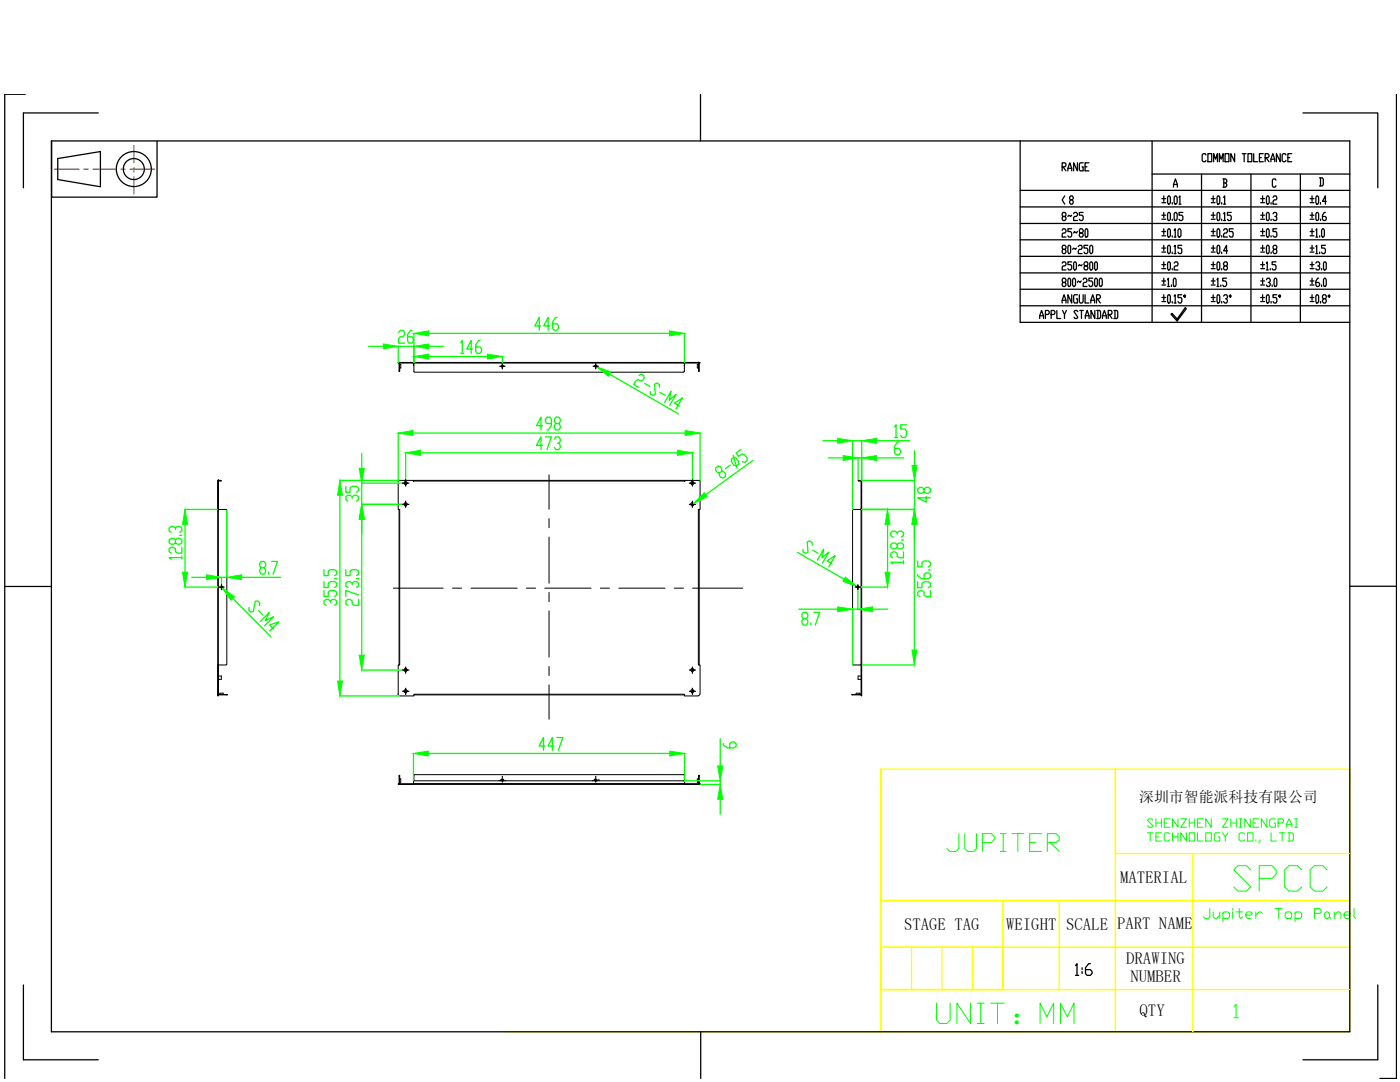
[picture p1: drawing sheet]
<svg xmlns="http://www.w3.org/2000/svg" width="279mm" height="216mm" viewBox="0 0 279 216" stroke-linecap="round" stroke-linejoin="round" font-family="sans-serif">
<defs><g id="words">
<text font-size="9.3" fill="#0f0" x="245.2" y="179.2">SPCC</text>
<text font-size="7.5" fill="#0f0" x="185.9" y="205.3">UNIT：MMMM</text>
<text font-size="7.1" fill="#0f0" x="188" y="171.1">JUPITER</text>
<text font-size="5.8" fill="#0f0" x="201.8" y="204.2">：</text>
<text font-size="4.4" x="211" y="45.2">8~25</text>
<g font-size="3.3">
<text x="223.5" y="176.3">MATERIAL</text>
<text x="180.4" y="185.5">STAGE TAG</text>
<text x="200.8" y="185.5">WEIGHT</text>
<text x="212.8" y="185.5">SCALE</text>
<text x="222.9" y="185.4">PART NAME</text>
<text x="224.8" y="192.4">DRAWING</text>
<text x="225.6" y="195.9">NUMBER</text>
<text x="227.4" y="202.7">QTY</text>
</g>
<text font-size="3" x="227.3" y="160">深圳市智能派科技有限公司</text>
</g></defs>
<!-- layer: 0 -->
<g fill="none" stroke="#000" stroke-width=".2">
<path d="M79.5 72.3h.3v.1h-.3zM79.6 72.4h.1M79.6 72.4h.2v1.6h-.2zM79.6 74v.1l.2-.1M79.8 72.4h.1M79.8 72.7h.2v.7h-.2M79.8 72.3h2.8v.1h-2.8M82.5 72.4h.1M82.5 72.4l.1 .6M82.6 72.4h54v1.7l-.2 .1M82.6 72.4l.1 1.8M82.6 72.4h.1"/>
<path d="M82.6 72.3h54M82.7 74.3h53.8M100.1 73h.4M118.7 73h.4M136.6 72.4h.1M136.6 72.9l-.1 .1M136.6 72.4v.5M139.3 72.3h-2.7v.1h2.7M139.3 72.3h.4v.1h-.4M139.3 72.3v.1M139.4 72.4h.1M139.4 72.4h.1v1.6h-.1z"/>
<path d="M139.4 74v.1l.1-.1M139.4 72.7h-.2v.7h.2M139.5 72.4h.1M43.4 96v-.1l.2 .1M43.6 95.9h.4v.1h-.4zM43.6 95.9h.1M44 95.9h.2l-.2 .1M79.5 96v5.7h.3v31h-.3v5.8M79.5 95.9l-.1 .1M79.6 95.9h2.9v.2h54.2v-.2h2.9M82.5 96v-.1h54.1v.1M139.6 95.9l.1 .1"/>
<path d="M139.7 96v5.7h-.3v31h.3v5.8M171.3 95.9l.1 .1zM171.4 95.9h.4v.1h-.4M171.8 95.9l.2 .1zM171.8 96v5.7h.2v-5.7M43.4 101.7v-5.7h.2v5.7M43.4 101.7h.2M43.4 101.7v31M43.6 101.7h.1M45.1 101.7l.1 .1M45.1 101.7h-1.5v31M45.3 101.8v30.8"/>
<path d="M79.6 101.7v31M139.5 101.7v31M170.3 101.7l-.1 .1v30.8M170.3 101.7h1.5M171.8 101.7v31h-1.5M171.8 101.7h.1M172 101.7v31M43.4 138.5v-5.8h.2v5.8M43.4 138.5v.4h.2v-.4M43.4 138.5h.2M43.5 138.7h.1M43.6 132.7h.1"/>
<path d="M43.6 138.5h.1M43.6 134.9h.6v.7h-.6M43.6 132.7h1.5M43.9 138.6v-.3h.6v.3M45.2 132.5l-.1 .1M45.3 138.6h.1l-.1 .1M45.3 138.6h-1.7l1.7 .1M45.3 138.6v.1M79.4 138.5l.4 .3M79.8 138.9h2.8v-.4h54v.4h2.7M82.6 138.7h54M139.7 138.5l-.4 .3"/>
<path d="M170 138.6l.2 .1zM170.2 132.5l.1 .1M170.2 138.6h1.6l-1.6 .1M170.9 138.6v-.3h.6v.3M171.8 138.5v-5.8h.2v5.8M171.8 138.5v.4h.2v-.4M171.8 132.7h.1M171.8 138.5h.1M171.8 134.9h-.5v.7h.5M171.8 138.5h.2M171.8 138.7h.1M79.6 156.4h2.9v.1h-2.9"/>
<path d="M79.6 156.4v.1M79.6 156.3v.1M79.6 154.8h.2v1.6h-.2zM79.6 154.8v-.1l.2 .1M79.8 155.4h.2v.7h-.2M82.5 156.4h.1M82.5 156.5h.1M82.5 156.4v.1M82.6 154.7l-.1 1.7h54.1M82.6 154.7l.1-.1h53.7l.1 .1M82.6 155.8h53.9M99.9 155.8a.32 .32 0 0 1 .3-.4 .32 .32 0 0 1 .4 .4"/>
<path d="M100.1 155.8a.19 .19 0 0 1 .1-.3 .19 .19 0 0 1 .2 .3M118.5 155.8a.32 .32 0 0 1 .4-.4 .32 .32 0 0 1 .3 .4M118.7 155.8a.19 .19 0 0 1 .2-.3 .19 .19 0 0 1 .2 .3M136.5 155.8l.1 .1M136.6 154.7v1.1M136.6 156.4v.1h-54.1M136.6 155.9v.5M136.6 156.4h.1M136.6 156.5h.1M139.4 156.4h.1M139.4 154.7l.1 .1zM139.4 154.8v1.6h.1v-1.6"/>
<path d="M139.4 155.4h-.2v.7h.2M139.5 156.3v.1M139.6 156.4l.1 .1zM139.6 156.4h-2.9v.1h2.9"/>
<circle cx="100.2" cy="73.1" r=".19"/>
<circle cx="118.9" cy="73.1" r=".19"/>
<circle cx="80.9" cy="96.4" r=".32"/>
<circle cx="138.2" cy="96.4" r=".32"/>
<circle cx="44.2" cy="117.1" r=".19"/>
<circle cx="80.9" cy="100.6" r=".32"/>
<circle cx="138.2" cy="100.6" r=".32"/>
<circle cx="171.2" cy="117.1" r=".19"/>
<circle cx="80.9" cy="137.9" r=".32"/>
<circle cx="80.9" cy="133.7" r=".32"/>
<circle cx="138.2" cy="137.9" r=".32"/>
<circle cx="138.2" cy="133.7" r=".32"/>
</g>
<!-- layer: VhF -->
<g fill="none" stroke="#0f0" stroke-width=".25">
<path d="M73.5 69.1h3M79.6 66.4l.3-.5h.5l.3 .5v.4l-.3 .4h-.5l-.3 .4v.9h1.1M82.2 65.9h-.3l-.6 .9v1.2l.3 .5h.6l.3-.5v-.4l-.3-.4h-.9M82.6 69.1h-3.1v3.2M82.6 66.5v5.8M85.6 66.5h48M85.6 69.1h2.9M85.6 71.1h11.7M92 68.4l.3-.4v2.5M92 70.5h.6M94.3 69.7h-1.2l.9-1.7v2.5M95.8 68h-.3l-.6 .8v1.3l.3 .4h.6l.3-.4v-.4l-.3-.5h-.9"/>
<path d="M100.3 71.1v1.4M107.9 65h-1.2l.9-1.7v2.6M109.7 65h-1.2l.9-1.7v2.6M111.2 63.3h-.3l-.6 .9v1.3l.3 .4h.6l.3-.4v-.5l-.3-.4h-.9M118.7 73l.4 .2M121.6 74.6l13.8 8M127.5 74.9l.5-.3 .5 .3v.6l-.2 .3-.4 .2-.5-.3-.5 .3-.4 .7 1 .6M128.7 76.5l1 .6M131.6 77.3v-.6l-.5-.3-.5 .3 .2 2-.5 .2-.5-.3v-.5M131.7 78.3l1.1 .6M136.6 66.5v5.8M67.8 95.9h11.7"/>
<path d="M67.8 98.8v37.1M69 97v1.2h.9v-.9l.4-.3h.8l.5 .3v.6l-.5 .3M70.3 99.4v-.3l-.4-.3h-.5l-.4 .3v.6l.4 .3M70.3 99.1l.4-.3h.4l.5 .3v.6l-.5 .3M72.2 90.5v2.9M79.5 86.4v9.5M80.3 96.4h-8.1v4.2h8.1M81 90.4v5.3M82.4 86.4h54.4M83.9 90.4h51.3M108.3 84.9h-1.2l.9-1.7v2.6M108.3 88.9h-1.2l.9-1.7v2.5"/>
<path d="M108.9 87.2h1.1l-.9 2.5M110 84.5h-.9l-.2-.4v-.4l.2-.5h.6l.3 .5v1.2l-.6 .9h-.3M110.6 87.6l.3-.4h.6l.3 .4v.4l-.3 .4h-.3M110.9 84.5l-.3-.4v-.4l.3-.5h.6l.3 .5v.4l-.3 .4h-.6l-.3 .4v.5l.3 .4h.6l.3-.4v-.5l-.3-.4M111.5 88.4l.3 .5v.4l-.3 .4h-.6l-.3-.4M132.6 80.3l1.3-2.2-.3 1.8 1.3-1.2-1.2 2.2M135.6 81l-1-.6 1.6-1-1.3 2.2M138.2 90.4v5.3M139.7 86.4v9.5M144.1 94l.4 .2 .3 .3v.6l-.5 .3-.5-.2-.2-.3v-.5l.5-.4-.1-.5-.2-.4-.5-.1-.5 .4v.5l.3 .3 .5 .2M145.7 92.8l-.9 .7M146 91.6l.4-.4 .5 .2 .5 .7v.5l-.4 .4-.6-.2-.4-.7z"/>
<path d="M146.3 90.8l.8 2.6M147.9 89.7l-1 .7 .5 .7 .7-.5 .5 .1 .5 .7v.5l-.5 .4-.5-.2M150.3 91.9l-9.4 6.8M164.2 87.9h3M165.3 91.4h3M171.9 95.9h10.6v5.8h-10.5M172 95.8v-7.9h-1.8v13.8M172 91.4h-.7v4.4M174.9 87.9h6.6M174.9 91.4h5.5M178.5 85.2l.3-.4v2.5M178.5 87.3h.6"/>
<path d="M179.4 88.2h-.3l-.6 .8v1.3l.3 .4h.6l.3-.4v-.4l-.3-.4h-.9M180.9 84.8h-1.2v.8h.9l.3 .4v.9l-.3 .4h-.6l-.3-.4M182.5 89.9v3M184.4 97.6l.4-.3h.5l.4 .3v.5l-.4 .3h-.5l-.4-.3v-.5l-.4-.3h-.4l-.5 .3v.5l.5 .3h.4l.4-.3M184.8 99v1.2l-1.7-.9h2.6M35 107.7l.4-.3h.5l.4 .3v.6l-.4 .3h-.5l-.4-.3v-.6l-.4-.3h-.4l-.4 .3v.6l.4 .3h.4l.4-.3M35 105.6v-.3l-.4-.3h-.4l-.4 .3v.6l.4 .3M35 105.3l.4-.3h.5l.4 .3v.6l-.4 .3M35.9 106.8h.4M36.3 111.3h-2.5l.4 .3M36.3 109.2v1.2h-.9l-.4-.3v-.6l-.4-.3h-.4l-.4 .3v.6l.4 .3M36.3 111v.6"/>
<path d="M36.9 101.7h6.5M36.9 117.2h6.8M36.9 104.6v9.6M38.3 115.2h2.9M44 117l.3 .3M45.3 101.8v13.4h-1.1v1.4M46.5 119.4l7.5 7.6M48.2 115.2h7.8M52.1 113.3l-.3-.4v-.4l.3-.5h.6l.3 .5v.4l-.3 .4h-.6l-.3 .4v.4l.3 .5h.6l.3-.5v-.4l-.3-.4M53.6 114.1v.5M54.2 112h1.2l-.9 2.6M64.7 117.8v1.2h.8v-.9l.4-.3h.9l.4 .3v.6l-.4 .3"/>
<path d="M64.7 116v1.2h.8v-.9l.4-.3h.9l.4 .3v.6l-.4 .3M64.7 113.7v1.2h.8v-.9l.4-.3h.9l.4 .3v.6l-.4 .3M65.9 119.9l.5-.3h.4l.4 .3v.6l-.4 .3M66.8 115.5h.4M69 113.7v1.2h.9v-.9l.4-.3h.8l.5 .3v.6l-.5 .3M70.3 116.6v-.3l-.4-.3h-.5l-.4 .3v.6l.4 .3M70.3 116.3l.4-.3h.4l.5 .3v.6l-.5 .3M71.1 115.5h.5M71.6 119.6v1.2h-.9l-.4-.3v-.6l-.4-.3h-.5l-.4 .3v.6l.4 .3M71.6 118.7l-2.6-.9v1.2M72.2 103.6v27.1M138.4 100.4l-.5 .4"/>
<path d="M159.1 110.2l9.4 5.4M162.1 108.7v-.5l-.5-.3-.5 .2 .2 2.1-.5 .2-.5-.3-.1-.5M162.2 109.8l1.1 .6M163.1 111.8l1.3-2.2-.3 1.7 1.3-1.1-1.3 2.2M166.1 112.5l-1-.6 1.6-1-1.3 2.2M171 117.1l.4 .2M171.2 117.7v3.9h-1v10.9M171.8 117.2h5.3M177.1 104.6v9.6M179 108.6l.5-.3h.4l.4 .3v.6l-.4 .3h-.4l-.5-.3v-.6l-.4-.3h-.4l-.4 .3v.6l.4 .3h.4l.4-.3M179 106.6v-.3l-.4-.3h-.4l-.4 .3v.6l.4 .3M179 106.3l.5-.3h.4l.4 .3v.6l-.4 .3"/>
<path d="M179.9 107.8h.4M180.3 112.2h-2.5l.4 .3M180.3 110.1v1.2h-.8l-.5-.3v-.6l-.4-.3h-.4l-.4 .3v.6l.4 .3M180.3 111.9v.6M182.5 104.6v25.1M182.5 104.6v3M183.1 116.1v1.2h.9v-.9l.4-.3h.9l.4 .3v.6l-.4 .3M183.1 114.6v.3l.9 .6h1.3l.4-.3v-.6l-.4-.3h-.5l-.4 .3v.9M183.1 111.9v1.2h.9v-.9l.4-.3h.9l.4 .3v.6l-.4 .3M185.3 113.7h.4M185.7 117.9v1.2h-.9l-.4-.3v-.6l-.4-.3h-.4l-.5 .3v.6l.5 .3M51.6 121.8l.8 .9"/>
<path d="M51.7 120.8l.2-.5-.5-.4-.5 .1-.3 2-.5 .1-.5-.4 .1-.5M52 124l1.7-1.8-.7 1.6 1.6-.7-1.8 1.8M54.6 125.5l-.8-.8 1.8-.6-1.8 1.8M65.9 120.2v-.3l-.4-.3h-.4l-.4 .3v.6l.4 .3M67.8 138.9h12M72.2 133.7h8.1M159.4 121.6h7.8M160.3 123.5l-.3-.5v-.4l.3-.4h.6l.3 .4v.4l-.3 .5h-.6l-.3 .4v.4l.3 .4h.6l.3-.4v-.4l-.3-.4M161.8 124.3v.4M162.4 122.2h1.2l-.9 2.5M172 132.7h10.5M174.2 121.6h2.9"/>
<path d="M82.5 150.3v5.5M85.5 150.3h48.2M108.8 148.9h-1.2l.9-1.7v2.5M110.5 148.9h-1.1l.9-1.7v2.5M111.1 147.2h1.2l-.9 2.5M136.5 155.8h7.2v.7h-3.9M136.6 150.3v5.5M143.7 147.4v5.4M143.7 159.5v2.9M144.4 148.4v.2l.8 .6h1.3l.4-.3v-.5l-.4-.3h-.4l-.5 .3v.8"/>
</g>
<g fill="#0f0" stroke="#0f0" stroke-width=".2">
<path d="M79.5 86.4l2.9-.5v1z"/>
<path d="M136.8 85.9l2.9 .5-2.9 .5z"/>
<path d="M67.8 95.9l.5 2.9h-.9z"/>
<path d="M67.4 135.9h.9l-.5 3z"/>
<path d="M81 90.4l2.9-.6v1.1z"/>
<path d="M135.2 89.8l3 .6-3 .5z"/>
<path d="M72.2 100.6l.5 3h-1z"/>
<path d="M71.7 130.7h1l-.5 3z"/>
<path d="M71.7 93.4h1l-.5 3z"/>
<path d="M140.6 98.3l.5 .8-2.7 1.3z"/>
<path d="M167.2 87.5l3 .4-3 .5z"/>
<path d="M172 87.9l2.9-.4v.9z"/>
<path d="M168.3 90.9l3 .5-3 .5z"/>
<path d="M172 91.4l2.9-.5v1z"/>
<path d="M182 129.7h1l-.5 3z"/>
<path d="M182.5 101.7l.5 2.9h-1z"/>
<path d="M182 92.9h1l-.5 3z"/>
<path d="M176.6 114.2h1l-.5 3z"/>
<path d="M177.1 101.7l.5 2.9h-1z"/>
<path d="M171.2 121.6l3-.5v1z"/>
<path d="M167.2 121.1l3 .5-3 .5z"/>
<path d="M168.7 115.2l2.3 1.9-2.8-1.1z"/>
<path d="M82.6 66.5l3-.5v1z"/>
<path d="M133.6 66l3 .5-3 .5z"/>
<path d="M76.5 68.6l3 .5-3 .5z"/>
<path d="M82.6 69.1l3-.5v1z"/>
<path d="M82.6 71.1l3-.4v.9z"/>
<path d="M97.3 70.7l3 .4-3 .5z"/>
<path d="M119.1 73.2l2.8 1-.5 .9z"/>
<path d="M41.2 114.7l3 .5-3 .5z"/>
<path d="M45.3 115.2l2.9-.5v1z"/>
<path d="M36.4 114.2h1l-.5 3z"/>
<path d="M36.9 101.7l.5 2.9h-1z"/>
<path d="M44.3 117.3l2.5 1.8-.7 .7z"/>
<path d="M143.7 156.5l.5 3h-1z"/>
<path d="M143.2 152.8h1l-.5 3z"/>
<path d="M82.5 150.3l3-.4v.9z"/>
<path d="M133.7 149.9l2.9 .4-2.9 .5z"/>
</g>
<g fill="none" stroke="#000" stroke-width=".25">
<path d="M100.3 72.6v.5h-.5M100.8 73.1h-.5v.5M118.9 72.6v.5h-.5M119.4 73.1h-.5v.5M81 95.8v.6h-.6M81.6 96.4h-.6v.6M138.2 95.8v.6h-.6M138.8 96.4h-.6v.6M44.2 116.7v.5h-.5M44.7 117.2h-.5v.5M81 100v.6h-.6M81.6 100.6h-.6v.6"/>
<path d="M138.2 100v.6h-.6M138.8 100.6h-.6v.6M171.2 116.7v.5h-.5M171.7 117.2h-.5v.5M81 133.1v.6h-.6M81 137.3v.6h-.6M81.6 133.7h-.6v.6M81.6 137.9h-.6v.7M138.2 137.3v.6h-.6M138.2 133.1v.6h-.6M138.8 137.9h-.6v.7M138.8 133.7h-.6v.6"/>
<path d="M99.6 155.8h.1M100.3 155.5v.3h-.3M100.3 155.1h.1M100.3 156.4h.1M100.6 155.8h-.3v.3M100.9 155.8h.1M118.3 155.8h.1M118.9 155.5v.3h-.3M118.9 155.1h.1M118.9 156.4h.1M119.2 155.8h-.3v.3M119.5 155.8h.1"/>
</g>
<g fill="none" stroke="#000" stroke-width=".2">
<path d="M109.6 94.8v6.8M78.5 117.4h9.9M90.3 117.4h1.8M94 117.4h9.2M105 117.4h1.9M108.7 117.4h9.3M109.6 103.5v1.8M109.6 107.2v9.2M109.6 118.2v1.9M119.8 117.4h1.8M123.5 117.4h9.2M134.5 117.4h1.9"/>
<path d="M138.2 117.4h10M109.6 121.9v9.2M109.6 133v1.8M109.6 136.7v6.8"/>
</g>
<g fill="none" stroke="#0f0" stroke-width=".2">
<path d="M229 166.2h1.1M229.5 166.2v1.6M230.1 163.7l-.3-.3h-.5l-.3 .3 1.1 1.1-.3 .3h-.5l-.3-.3M230.7 163.4v1.7M230.7 164.2h1.1M230.7 167h.5M231.8 166.2h-1.1v1.6h1.1M231.8 163.4v1.7M232.3 164.2h.6M233.4 163.4h-1.1v1.7h1.1M233.4 166.4l-.3-.2h-.5l-.3 .2v1.2l.3 .2h.5l.3-.2M234 167h1.1"/>
<path d="M234 166.2v1.6M235.1 163.4v1.7l-1.1-1.7v1.7M235.1 166.2v1.6M235.6 163.4h1.2l-1.2 1.7h1.2M236.8 166.2v1.6l-1.2-1.6v1.6M237.3 166.2h1.1v1.6h-1.1zM237.3 164.2h1.1M237.3 163.4v1.7M238.4 163.4v1.7M239 166.2v1.6h1.1M239 164.2h.5M240.1 163.4h-1.1v1.7h1.1"/>
<path d="M240.6 166.2h1.1v1.6h-1.1zM241.7 163.4v1.7l-1.1-1.7v1.7M243.4 166.2h-.8l-.3 .2v1.2l.3 .2h.8v-.8h-.3M244 163.4h1.1l-1.1 1.7h1.1M244 166.2l.5 .8v.8M245.1 166.2l-.6 .8M245.6 164.2h1.1M245.6 163.4v1.7M246.7 163.4v1.7M247.3 165.1h.6M247.3 163.4h.6M247.6 163.4v1.7"/>
<path d="M248.4 166.4l-.3-.2h-.5l-.3 .2v1.2l.3 .2h.5l.3-.2M249 166.2h1.1v1.6h-1.1zM249.5 163.4v1.7l-1.1-1.7v1.7M250.1 164.2h.5M250.6 167.6v.2M251.2 163.4h-1.1v1.7h1.1M251.5 167.6v.2l-.3 .3M252.8 163.4v1.7l-1.1-1.7v1.7M253.7 166.2v1.6h1.1M254.5 163.4h-.8l-.3 .3v1.1l.3 .3h.8v-.9h-.3M255.1 164.2h.8l.3-.3v-.2l-.3-.3h-.8v1.7M255.3 166.2h1.1"/>
<path d="M255.9 166.2v1.6M256.7 165.1v-.6l.6-1.1 .5 1.1v.6M256.7 164.5h1.1M257 166.2h.8l.3 .2v1.2l-.3 .2h-.8M257.3 166.2v1.6M258.4 165.1h.5M258.4 163.4h.5M258.7 163.4v1.7M241.4 181.3v1.6l-.3 .4h-.6l-.3-.4M242.1 182v.9l.4 .4h.3l.6-.7M243.4 182v1.3M244.1 182.3l.3-.3h.6l.4 .3v.6l-.4 .4h-.9"/>
<path d="M244.1 182v1.9M246 182v1.3M247.3 181.3v1.6l.4 .4 .3-.4M248.6 182.6h1l.4-.3-.4-.3h-.6l-.4 .3v.6l.4 .4h.6M250.6 182v1.3M251.9 182.3l-.3-.3h-.3l-.7 .6M255.2 181.3v2M256.5 182.3l.3-.3h.7l.3 .3v.6l-.3 .4h-.7l-.3-.4zM258.5 182.3l.3-.3h.6l.4 .3v.6l-.4 .4h-.9M258.5 182v1.9M262.4 182.3h.9l.4-.3v-.4l-.4-.3h-.9v2M264.3 182.3l.3-.3h.4l.3 .3v.6l-.3 .4h-.4l-.3-.4z"/>
<path d="M265.3 182.9l.3 .4M266.3 182.6l.6-.6h.4l.3 .3v1M266.3 182v1.3M268.2 182.6h1l.4-.3-.4-.3h-.6l-.4 .3v.6l.4 .4h.6M270.2 181.3v1.6l.3 .4M246.3 200.9l.4-.5v2.7M246.3 203.1h.9"/>
</g>
<!-- layer: 0 -->
<g fill="none" stroke="#ff0" stroke-width=".25">
<path d="M175.8 153.5h46.8v26.2M222.6 153.5v35.5h46.8v16.9h-46.8v-16.9h46.8v-18.7M222.6 153.5h46.8v16.8h-46.8zM175.8 179.7h24.4v9.3h-24.4v8.5h24.4v-8.5h-24.4zM211.4 179.7v17.8M222.6 179.7h-46.8v-26.2v52.4h-74.8M222.6 179.7v9.3h-22.4v8.5h22.4M222.6 179.7h-22.4v9.3h22.4v8.5M222.6 179.7h46.8M238.1 170.3v35.6M175.8 197.5h46.8v8.4h-46.8zM175.8 189h24.4v8.5h-24.4z"/>
<path d="M181.9 189v8.5M188 189v8.5M194.1 189v8.5M222.6 197.5h46.8"/>
</g>
<g fill="none" stroke="#000" stroke-width=".25">
<path d="M5.1 18.8h-4.2v196.4M139.8 18.8v9.3M278.7 18.8v196.4h-3.3M10.3 28.1h259.1v177.8h-259.1zM10.3 28.1v11.2h21v-11.2M11.5 31.6l8.5-1.4v7.1l-8.5-1.5zM19.6 22.5h-14.9v15M203.6 28.1v36.2h65.8M203.6 38h65.8M212 33.3h.5l.2-.3v-.3l-.2-.2h-.5v1.6M212.1 33.3l.6 .8M212.5 39.1l-.5 .8 .5 .8"/>
<path d="M213.1 34.1v-.5l.4-1.1 .4 1.1v.5M213.1 33.6h.8M213.7 39.9l-.2-.5 .2-.3h.3l.2 .5-.2 .3h-.3l-.2 .3 .2 .5h.3l.2-.3-.2-.5M215 32.5v1.6l-.7-1.6v1.6M216.2 32.5h-.6l-.2 .2v1.1l.2 .3h.6v-.8h-.2M216.5 33.3h.4M217.3 32.5h-.8v1.6h.8M229.9 34.7h39.5M229.9 28.1v36.2M231.9 39.6h.7M232.3 39.1v1.1M233.2 39.1h.2l.2 .3v1l-.2 .3h-.2l-.2-.3v-1z"/>
<path d="M234.2 37.4v-.6l.4-1.1 .4 1.1v.6M234.2 36.8h.8M234.5 39.1h.2l.2 .3v1l-.2 .3h-.2l-.2-.3v-1zM235.3 39.4l.2-.3v1.6M239.8 34.7v29.6M240.7 30.9l-.2-.2h-.4l-.2 .2v1.1l.2 .3h.4l.2-.3M241.1 30.7h.7v1.6h-.7zM241.7 39.6h.8M242.1 39.1v1.1M242.2 32.3v-1.6l.4 1.1 .4-1.1v1.6M243 39.1h.3l.1 .3v1l-.1 .3h-.3l-.1-.3v-1zM243.3 32.3v-1.6l.4 1.1 .4-1.1v1.6"/>
<path d="M244.1 35.7h.5l.2 .3v.3l-.2 .2M244.2 39.4l.2-.3v1.6M244.2 36.5h.4l.2 .6-.2 .3h-.5M244.2 35.7v1.7M244.5 30.7h.8v1.6h-.8zM246.4 30.7v1.6l-.8-1.6v1.6M247.9 30.7h.8M248.3 30.7v1.6M249.1 30.7h.7v1.6h-.7zM249.7 34.7v29.6M250.2 30.7v1.6h.8M251.3 31.5h.4"/>
<path d="M251.6 39.6h.8M252 39.1v1.1M252.1 30.7h-.8v1.6h.8M252.5 31.5h.5l.3-.3v-.3l-.3-.2h-.5v1.6M252.7 31.5l.6 .8M252.9 39.1h.2l.2 .3v1l-.2 .3h-.2l-.2-.3v-1zM253.6 32.3v-.5l.4-1.1 .4 1.1v.5M253.6 31.8h.8M254.1 39.4l.2-.3h.3l.2 .3-.2 .5h-.3l-.2 .3v.5h.7M254.6 36l-.1-.3h-.4l-.2 .3v1.1l.2 .3h.4l.1-.3M255.5 30.7v1.6l-.8-1.6v1.6M256.6 30.9l-.1-.2h-.4l-.2 .2v1.1l.2 .3h.4l.1-.3"/>
<path d="M257 31.5h.4M257.8 30.7h-.8v1.6h.8M259.5 34.7v29.6M260 22.5h15v15M261.5 39.6h.7M261.8 39.1v1.1M262.8 39.1h.2l.2 .3v1l-.2 .3h-.2l-.2-.3v-1zM263.3 35.5h.6l.2 .2v1.1l-.2 .3h-.6M263.5 35.5v1.6M203.6 57.7h65.8M203.6 54.5h65.8M203.6 51.2h65.8"/>
<path d="M203.6 47.9h65.8M203.6 44.6h65.8M203.6 41.3h65.8M212 45.9l.1-.3h.4l.2 .3-.2 .6h-.4l-.1 .3v.5h.7M212 52.5l.1-.2h.4l.2 .2v.3l-.2 .3h-.4l-.1 .2v.6h.7M212 59.9h.7M212.1 49.8l-.1-.6 .1-.2h.4l.2 .2v.3l-.2 .3h-.4l-.1 .3 .1 .5h.4l.2-.3-.2-.5M212.1 56.4l-.1-.3 .1-.6h.4l.2 .3-.2 .6h-.4l-.1 .2 .1 .6h.4l.2-.3-.2-.5M213.3 49h.2l.2 .2v1.1l-.2 .3h-.2l-.2-.3v-1.1zM213.3 55.5h.2l.2 .3v1.1l-.2 .3h-.2l-.2-.3v-1.1zM213.9 45.6h-.8v.6h.6l.2 .3v.5l-.2 .3h-.4l-.2-.3M213.9 58.8v1.7l-.8-1.7v1.7"/>
<path d="M213.9 52.3h-.8v.5h.6l.2 .3v.5l-.2 .3h-.4l-.2-.3M214.3 55.5h.1l.2 .3v1.1l-.2 .3h-.1l-.2-.3v-1.1zM214.4 52.3h.2l.2 .2v1.1l-.2 .3h-.2l-.1-.3v-1.1zM214.8 49.5l-.2 .3-.3-.3-.2 .3M215 58.8h-.6l-.1 .3v1.1l.1 .3h.6v-.9h-.2M215.2 49.2l.2-.2h.4l.2 .2-.2 .6h-.4l-.2 .3v.5h.8M215.4 58.8v1.4l.2 .3h.4l.2-.3v-1.4M215.6 46.5l-.2-.3 .2-.6h.4l.2 .3-.2 .6h-.4l-.2 .3 .2 .5h.4l.2-.3v-.2l-.2-.3M215.8 56.1l-.2 .3-.4-.3-.2 .3M216 52.8l-.2 .3-.4-.3-.2 .3M216.2 55.8l.1-.3h.4l.2 .3-.2 .6h-.4l-.1 .2v.6h.7M216.5 58.8v1.7h.8"/>
<path d="M216.5 53.1l-.2-.3v-.3l.2-.2h.4l.2 .2-.2 .6h-.4l-.2 .2v.3l.2 .3h.4l.2-.3-.2-.5M216.7 45.6h.2l.2 .3v1.1l-.2 .3h-.2l-.2-.3v-1.1zM217.1 49h-.8v.5h.6l.2 .3v.5l-.2 .3h-.4l-.2-.3M217.7 49l.4 .2v1.1l-.2 .3h-.2l-.2-.3v-1.1zM217.7 52.3l.4 .2v1.1l-.2 .3-.4-.3v-1.1zM217.7 59.9h.8M218.1 55.5h-.8v.6h.6l.2 .3v.5l-.2 .3h-.4l-.2-.3M218.6 55.5h.2l.2 .3v1.1l-.2 .3h-.2l-.1-.3v-1.1zM218.6 52.3h.2l.2 .2v1.1l-.2 .3h-.2l-.1-.3v-1.1zM218.8 59.6h.6l.2-.2v-.3l-.2-.3h-.6v1.7M219 59.6l.6 .9M219.6 55.5h.2l.2 .3v1.1l-.2 .3h-.2l-.2-.3v-1.1z"/>
<path d="M231.9 40.4h.7M231.9 43.7h.7M231.9 42.9h.7M231.9 47h.7M231.9 46.2h.7M231.9 50.3h.7M231.9 49.5h.7M231.9 56.9h.7M231.9 56.1h.7M231.9 53.6h.7M231.9 52.8h.7M231.9 59.4h.7"/>
<path d="M232.3 42.4v1M232.3 45.6v1.2M232.3 49v1.1M232.3 52.3v1M232.3 55.5v1.1M232.3 58.8v1.1M233 55.8l.2-.3v1.7M233 57.2h.4M233.2 45.6h.2l.2 .3v1.1l-.2 .3h-.2l-.2-.3v-1.1zM233.2 42.4h.2l.2 .2v1.1l-.2 .3h-.2l-.2-.3v-1.1zM233.2 52.3h.2l.2 .2v1.1l-.2 .3h-.2l-.2-.3v-1.1zM233.2 49h.2l.2 .2v1.1l-.2 .3h-.2l-.2-.3v-1.1z"/>
<path d="M233.2 58.8h.2l.2 .3v1.1l-.2 .3h-.2l-.2-.3v-1.1zM233.8 56.9v.3M233.9 40.4v.3M233.9 43.7v.3M233.9 47v.3M233.9 50.3v.3M233.9 53.6v.3M234.3 45.9l.2-.3v1.7M234.3 52.5l.2-.2h.4l.2 .2-.2 .6h-.4l-.2 .2v.6h.8M234.3 55.5h.2l.2 .3v1.1l-.2 .3h-.2l-.1-.3v-1.1zM234.3 49.2l.2-.2v1.6M234.3 59.1l.2-.3v1.7"/>
<path d="M234.3 47.3h.4M234.3 50.6h.4M234.5 42.4l.4 .2v1.1l-.2 .3-.4-.3v-1.1zM235.3 45.6h.2l.2 .3v1.1l-.2 .3-.4-.3v-1.1zM235.3 40.7h.4M235.9 49h-.8v.5h.6l.2 .3v.5l-.2 .3h-.4l-.2-.3M235.9 58.8h-.8v.6h.6l.2 .2v.6l-.2 .3h-.4l-.2-.3M236.1 42.4h-.8v.5h.6l.2 .3v.5l-.2 .3h-.4l-.2-.3M236.4 58.8l.2 .3-.2 .3-.2-.3zM241.7 40.4h.8M241.7 43.7h.8M241.7 42.9h.8"/>
<path d="M241.7 47h.8M241.7 46.2h.8M241.7 50.3h.8M241.7 49.5h.8M241.7 56.9h.8M241.7 56.1h.8M241.7 53.6h.8M241.7 52.8h.8M241.7 59.4h.8M242.1 42.4v1M242.1 45.6v1.2M242.1 49v1.1"/>
<path d="M242.1 52.3v1M242.1 55.5v1.1M242.1 58.8v1.1M242.9 55.8l.1-.3v1.7M242.9 57.2h.4M243 49h.3l.1 .2v1.1l-.1 .3h-.3l-.1-.3v-1.1zM243 45.6h.3l.1 .3v1.1l-.1 .3h-.3l-.1-.3v-1.1zM243 42.4h.3l.1 .2v1.1l-.1 .3h-.3l-.1-.3v-1.1zM243 52.3h.3l.1 .2v1.1l-.1 .3h-.3l-.1-.3v-1.1zM243 58.8h.3l.1 .3v1.1l-.1 .3h-.3l-.1-.3v-1.1zM243.6 56.9v.3M243.8 40.4v.3"/>
<path d="M243.8 43.7v.3M243.8 47v.3M243.8 50.3v.3M243.8 53.6v.3M244.2 45.9l.2-.3h.4l.2 .3-.2 .6h-.4l-.2 .3v.5h.8M244.2 42.6l.2-.2v1.6M244.2 59.1l.2-.3h.4l.2 .6-.2 .2h-.2M244.2 40.7h.4M244.2 44h.4M244.4 53.1l-.2-.3v-.3l.2-.2h.4l.2 .2-.2 .6h-.4l-.2 .2v.3l.2 .3h.4l.2-.3-.2-.5M244.8 55.5h-.8v.6h.6l.2 .3v.5l-.2 .3h-.4l-.2-.3M244.8 59.6l.2 .3-.2 .6h-.4l-.2-.3"/>
<path d="M245 50.1h-.8l.6-1.1v1.6M245.5 58.8l.2 .3-.2 .3-.2-.3zM245.7 42.4h-.7v.5h.5l.2 .3v.5l-.2 .3h-.3l-.2-.3M246.1 45.6h-.8v.6h.6l.2 .3v.5l-.2 .3h-.4l-.2-.3M251.6 40.4h.8M251.6 43.7h.8M251.6 42.9h.8M251.6 47h.8M251.6 46.2h.8M251.6 50.3h.8M251.6 49.5h.8M251.6 56.9h.8"/>
<path d="M251.6 56.1h.8M251.6 53.6h.8M251.6 52.8h.8M251.6 59.4h.8M252 42.4v1M252 45.6v1.2M252 49v1.1M252 52.3v1M252 55.5v1.1M252 58.8v1.1M252.7 55.8l.2-.3h.4l.2 .3v.3l-.2 .3h-.2M252.7 52.5l.2-.2v1.6"/>
<path d="M252.7 53.9h.4M252.9 42.4h.2l.2 .2v1.1l-.2 .3h-.2l-.2-.3v-1.1zM252.9 45.6h.2l.2 .3v1.1l-.2 .3h-.2l-.2-.3v-1.1zM252.9 49h.2l.2 .2v1.1l-.2 .3h-.2l-.2-.3v-1.1zM252.9 58.8h.2l.2 .3v1.1l-.2 .3h-.2l-.2-.3v-1.1zM253.3 56.4l.2 .2-.2 .6h-.4l-.2-.3M253.5 53.6v.3M253.7 40.4v.3M253.7 43.7v.3M253.7 47v.3M253.7 50.3v.3M253.9 56.9v.3"/>
<path d="M254.1 42.6l.2-.2h.3l.2 .5-.2 .3h-.2M254.3 49.8l-.2-.3v-.3l.2-.2h.3l.2 .5-.2 .3h-.3l-.2 .3 .2 .5h.3l.2-.3-.2-.5M254.4 55.5h.2l.2 .3v1.1l-.2 .3h-.2l-.1-.3v-1.1zM254.6 43.2l.2 .2-.2 .6h-.3l-.2-.3M254.6 52.3h-.7v.5h.5l.2 .3v.5l-.2 .3h-.3l-.2-.3M254.8 45.6h-.7v.6h.5l.2 .3v.5l-.2 .3h-.3l-.2-.3M254.8 58.8h-.7v.6h.5l.2 .2v.6l-.2 .3h-.3l-.2-.3M255.4 58.8l.2 .3-.2 .3-.2-.3zM261.5 40.4h.7M261.5 43.7h.7M261.5 42.9h.7M261.5 47h.7"/>
<path d="M261.5 46.2h.7M261.5 50.3h.7M261.5 49.5h.7M261.5 56.9h.7M261.5 56.1h.7M261.5 53.6h.7M261.5 52.8h.7M261.5 59.4h.7M261.8 42.4v1M261.8 45.6v1.2M261.8 49v1.1M261.8 52.3v1"/>
<path d="M261.8 55.5v1.1M261.8 58.8v1.1M262.6 45.9l.2-.3v1.7M262.6 49.2l.2-.2v1.6M262.6 52.5l.2-.2h.4l.2 .2v.3l-.4 .3M262.6 47.3h.4M262.6 50.6h.4M262.8 42.4h.2l.2 .2v1.1l-.2 .3h-.2l-.2-.3v-1.1zM262.8 58.8h.2l.2 .3v1.1l-.2 .3h-.2l-.2-.3v-1.1zM263.2 55.5h-.2l-.4 .6v.8l.2 .3h.4l.2-.6-.2-.2h-.6M263.2 53.1l.2 .2v.3l-.2 .3h-.4l-.2-.3M263.4 47v.3"/>
<path d="M263.4 50.3v.3M263.5 40.4v.3M263.5 43.7v.3M263.8 53.6v.3M263.8 56.9v.3M263.9 45.6h.2l.2 .3v1.1l-.2 .3h-.2l-.1-.3v-1.1zM264.1 59.6l-.2-.2v-.3l.2-.3h.4l.2 .6-.2 .2h-.4l-.2 .3 .2 .6h.4l.2-.3-.2-.6M264.3 55.5h.2l.2 .3v1.1l-.2 .3h-.2l-.2-.3v-1.1zM264.3 52.3h.2l.2 .2v1.1l-.2 .3h-.2l-.2-.3v-1.1zM264.5 42.4h-.2l-.4 .5v.8l.2 .3h.4l.2-.3-.2-.5h-.6M264.5 49h-.7v.5h.5l.2 .3v.5l-.2 .3h-.4l-.1-.3M264.7 40.2h-.8l.6-1.1v1.6"/>
<path d="M265.3 58.8l.1 .3-.1 .3-.2-.3zM203.6 61h65.8M207.5 63.6v-.6l.4-1.1 .4 1.1v.6M207.5 63h.8M208.6 62.8h.6l.2-.3v-.3l-.2-.3h-.6v1.7M209.8 62.8h.5l.2-.3v-.3l-.2-.3h-.5v1.7M210.9 61.9v1.7h.8M212 60.5v-.6l.4-1.1 .3 1.1v.6M212.1 61.9l.3 .9v.8M212.8 61.9l-.4 .9M215.1 62.2l-.2-.3h-.4l-.2 .3 .8 1.1-.2 .3h-.4l-.2-.3M215.5 61.9h.7"/>
<path d="M215.8 61.9v1.7M216.6 63.6v-.6l.4-1.1 .4 1.1v.6M216.6 63h.8M217.7 60.5v-.6l.4-1.1 .4 1.1v.6M218.5 61.9v1.7l-.8-1.7v1.7M218.9 61.9h.6l.1 .3v1.1l-.1 .3h-.6M219.1 61.9v1.7M220 63.6v-.6l.4-1.1 .4 1.1v.6M220 63h.8M221.2 62.8h.6l.1-.3-.1-.6h-.6v1.7M221.4 62.8l.5 .8M222.3 61.9h.6l.2 .3v1.1l-.2 .3h-.6"/>
<path d="M222.5 61.9v1.7M231.9 60.2h.7M233.7 62.7l.2-.2 1 1.1v.5zM233.9 60.2v.3M234.3 60.5h.4M236.6 61.4l.1 .2-1.8 2.5v-.5zM241.7 60.2h.8M243.8 60.2v.3M251.6 60.2h.8M253.7 60.2v.3M261.5 60.2h.7M263.5 60.2v.3"/>
<path d="M.9 117h9.4M269.4 117h9.3M4.7 196.5v15h14.9M214.6 192.7l.3-.4v2.3M214.6 194.6h.7M216 193.1v.4M216 193.9v.3M217.6 192.3h-.3l-.7 .8v1.1l.3 .4h.7l.3-.4v-.3l-.3-.4h-1M275 196.5v15h-15M139.8 205.9v9.3"/>
<circle cx="26.7" cy="33.7" r="3.5"/>
<circle cx="26.7" cy="33.7" r="2.1"/>
</g>
<!-- layer: DEFAULT_1 -->
<path d="M10.9 33.8h4.9M16.7 33.8h.9M18.6 33.8h4.6M24.1 33.8h.9M25.9 33.8h5M26.7 29v3.5M26.7 33.4v.9M26.7 35.3v3.4" fill="none" stroke="#f00" stroke-width=".2"/>
<use href="#words"/>
</svg>
